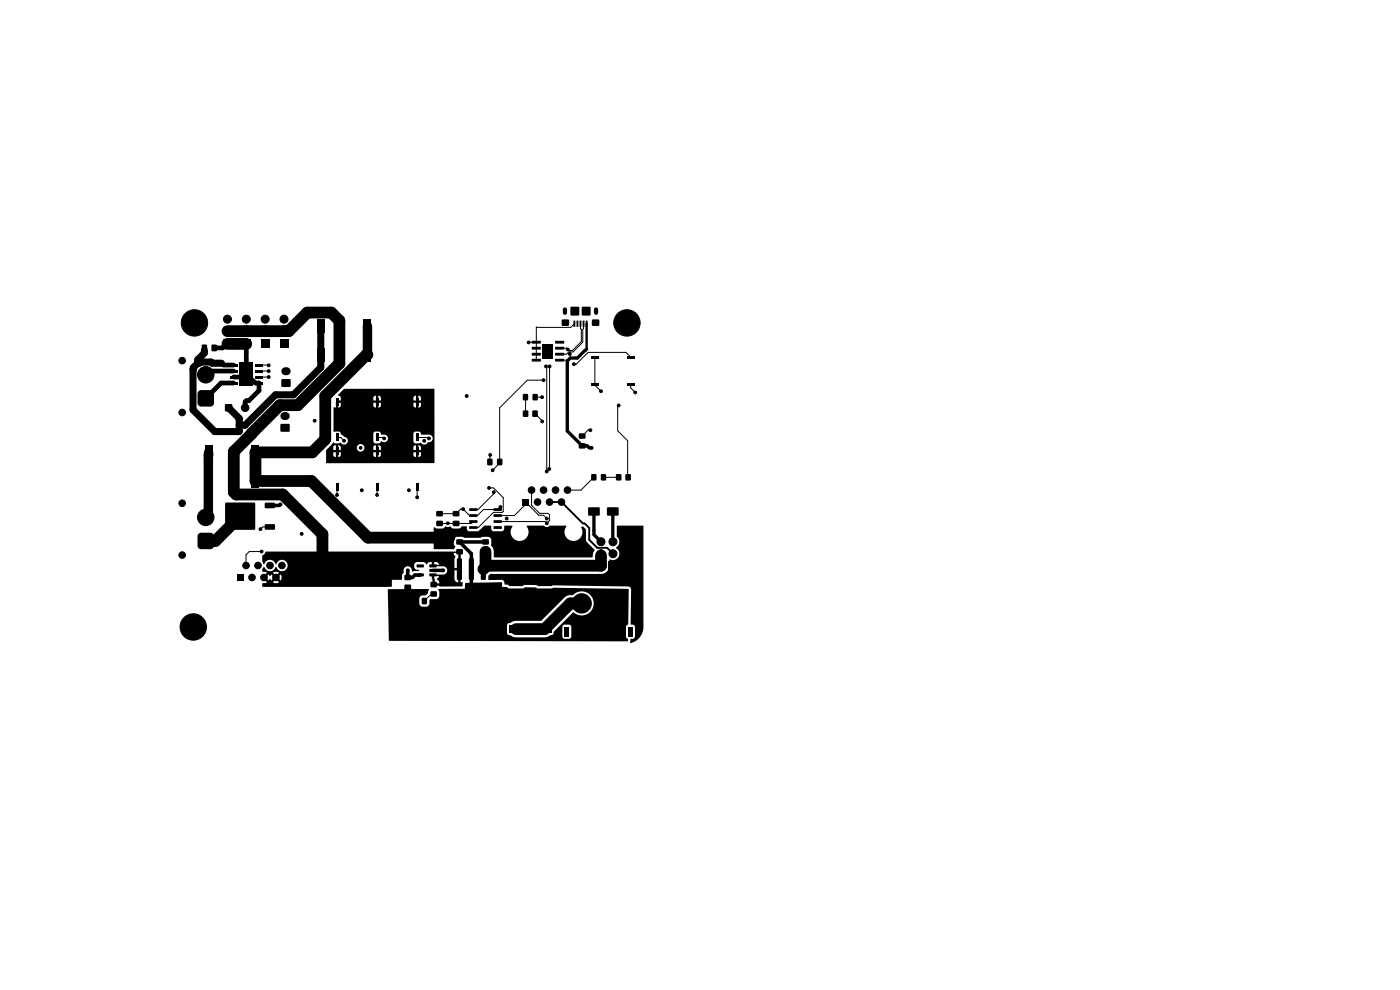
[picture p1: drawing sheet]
<svg xmlns="http://www.w3.org/2000/svg" width="297mm" height="210mm" viewBox="0 0 297 210" stroke-linecap="round" stroke-linejoin="round" font-family="sans-serif">
<g fill="#000">
<path d="M42.8 73.1h1.1v1.4h-1.1zM44.9 73.1h1.1v1.4h-1.1zM47.4 71.9h1.7v1.7h-1.7zM48.8 77.1h1.5v.6h-1.5zM48.8 78.4h1.5v.6h-1.5zM48.8 79.7h1.5v.6h-1.5zM51.4 71.9h1.7v1.7h-1.7zM50.8 76.9h2.9v4.9h-2.9zM54.2 79.7h1.5v.6h-1.5zM54.2 78.4h1.5v.6h-1.5zM54.2 77.1h1.5v.6h-1.5zM55.4 71.9h1.7v1.7h-1.7z"/>
<path d="M59.4 71.9h1.7v1.7h-1.7zM67.3 67.8h1.5v2.8h-1.5zM67.3 73.8h1.5v2.8h-1.5zM77.2 67.8h1.5v2.8h-1.5zM77.2 73.8h1.5v2.8h-1.5zM112.8 72.3h1.9v.5l-1.8 .1zM112.8 73.6h1.9v.5l-1.8 .1zM112.8 74.9l1.9-.1v.5l-1.8 .1zM112.8 76.1h1.9v.5l-1.8 .1zM115.1 73h2.3v3h-2.3zM117.8 76.1h1.8l.1 .5-1.9 .1zM117.8 74.9l1.8-.1 .1 .5-1.9 .1z"/>
<path d="M117.8 73.6h1.8l.1 .5-1.9 .1zM117.8 72.3h1.8l.1 .5-1.9 .1zM119.2 67.8h1.5v1.3h-1.5zM121.7 68l.3 .1v1.2h-.3zM122.3 68l.4 .1-.1 1.2h-.3zM121.1 65.1h1.7v1.8h-1.7zM123 68l.3 .1v1.2h-.3zM123.6 68l.4 .1-.1 1.2h-.3zM124.3 68l.3 .1v1.2h-.3zM123.5 65.1h1.7v1.8h-1.7zM125.4 75.4h1.6v.7h-1.6zM125.6 67.8h1.5v1.3h-1.5z"/>
<path d="M133 75.4h1.6v.7h-1.6zM42.2 82.9l.5-.1h1.9l.6 .2 .2 .5v2l-.3 .6-.5 .2h-1.9l-.6-.3-.2-.5v-2zM43.5 94.6h1.5v2.8h-1.5zM47.8 85.8h1.4v1.4h-1.4zM48.8 81h1.5v.6h-1.5zM53.4 94.6h1.5v2.8h-1.5zM54.2 81h1.5v.6h-1.5zM59.5 90h1.9v1.5h-1.9zM59.7 80.5h1.9v1.5h-1.9zM71.2 94.9h.6v1.6h-.6zM71.2 84.4h.6v1.6h-.6zM71.2 92h.6v1.6h-.6z"/>
<path d="M79.7 94.9h.6v1.6h-.6zM79.7 84.4h.6v1.6h-.6zM79.7 92h.6v1.6h-.6zM88.2 94.9h.6v1.6h-.6zM88.2 84.4h.6v1.6h-.6zM88.2 92h.6v1.6h-.6zM71.7 83.7l1.3-1.2h19.1v15.7h-22.9v-1.7h1.5l.1 .3 .3 .2 .9-.1 .3-.4h6.9l.1 .3 .3 .2 .9-.1 .3-.4h6.9l.3 .4 .9 .1 .3-.2 .1-.3v-.6h-.6v1.1h-.4v-1.1h-.6v.6h-6.9v-.6h-.5v1.1h-.6v-1.1h-.5v.6h-6.9v-.6h-.6v1.1h-.4v-1.1h-.6v.6h-1.5v-1l.6-.6h.9v.5h1.6v-.5h3.4v.2a.8 .8 0 0 0 .9 .7 .8 .8 0 0 0 .7-.9h1.9v.5h1.6v-.5h6.9v.5h1.6l-.1-.7-.3-.3-.2 1h-.4v-1l-.5 .2-.1 .3h-6.9l-.1-.3-.4-.2v1h-.6v-1l-.4 .2-.1 .3h-1.9a.8 .8 0 0 0-.8-.7 .8 .8 0 0 0-.8 .7h-3.4l-.1-.3-.5-.2v1h-.4v-1l-.5 .2-.1 .3h-.9l.8-1 .5 .2 1.2-.2a.82 .82 0 0 0 1.4 0 .82 .82 0 0 0-.7-1.2l-.7-.7h6.9v1.6l.1 .3 1.1 .2 .4-.5 .3 .1a.82 .82 0 0 0 1.2-.7 .82 .82 0 0 0-1.1-.8h-.3l-.1-.2h6.9l.1 1.8 .3 .3h.8a.4 .4 0 0 1 .4-.2 .4 .4 0 0 1 .3 .3 1.05 1.05 0 0 0 1.3-.4 .82 .82 0 0 0 .9-.9 .82 .82 0 0 0-1.1-.7h-1.3l-.2-.5-.3-.2-.9 .1-.3 .4h-6.9l-.1-.3-.3-.2-.9 .1-.3 .4h-6.9l-.4-.4h-1.1v-5.2h1.1l.4-.4h6.9l.1 .3 .3 .2 .9-.1 .3-.4h6.9l.3 .4 .9 .1 .4-.4v-.7h-.6v1.1h-.4v-1.1h-.6v.6h-6.9v-.6h-.5v1.1h-.6v-1.1h-.5v.6h-6.9v-.6h-.6v1.1h-.4v-1.2l.2-.1 .1-.2 .7-.1v-.5h6.9v.5h1.6v-.5h6.9v.5h1.6l-.1-.7-.3-.3-.2 1h-.4v-1l-.5 .2-.1 .3h-6.9l-.1-.3-.4-.2v1h-.6v-1l-.4 .2-.1 .3h-6.9l-.1-.3-.5-.2zM103.4 97.3h1v1.4h-1zM105.5 97.3h1v1.4h-1zM111 87.1h1v1.3h-1zM111 83.6h1v1.3h-1zM113 87.1h1v1.3h-1z"/>
<path d="M113 83.6h1v1.3h-1zM122.8 94.1h1.4v1h-1.4zM122.8 92h1.4v1h-1.4zM125.4 81.2h1.6v.6h-1.6zM133 81.2h1.6v.6h-1.6zM42.2 113.2l.5-.2h1.9l.6 .3 .2 .5v1.9l-.3 .6-.5 .2h-1.9l-.6-.3-.2-.5v-1.9zM43.5 100.6h1.5v2.8h-1.5zM47.8 106.7h6.3v5.6h-6.3zM53.4 100.6h1.5v2.8h-1.5zM56.2 111.3l2-.1 .2 .2-.1 .8-.2 .2h-1.8l-.2-.3zM56.2 106.7l2-.1 .2 .3-.1 .8-.2 .1h-1.8l-.2-.2zM71.2 102.5h.6v1.6h-.6z"/>
<path d="M79.7 102.5h.6v1.6h-.6zM88.2 102.5h.6v1.6h-.6zM92.6 110.5h1.3v1.1h-1.3zM92.6 108.4h1.3v1.1h-1.3zM96.1 110.5h1.3v1.1h-1.3zM96.1 108.4h1.3v1.1h-1.3zM96.8 116.5h1.4v1.1h-1.4zM96.8 114.4h1.4v1.1h-1.4zM56.4 117l41.3 .1v6.4l.5 .1-.1 .7-4.8 .1-.1-.2h-1.1l-.3-.3-.1-1-.1-.1h.6l.1 1h.9a.78 .78 0 0 0-.5-.9v-.1h3.7l.3 .6 .5 .1v-2.5h-.8v1.8h-3.7l.4-.6h-1v.6h-.5l.1-.9h2.4a.88 .88 0 0 0 .8-.9 .88 .88 0 0 0-.8-.9h-2.4l-.1-.3h1.5l-.1-.3-.4-.3h-.5v.6h-.5v-.6l-.6 .1-.5 .4-.6-.5h-1.5l-.5 .4v.7l.2 .4 .8 .2v.2l-1.4 .1-.1-.1a.88 .88 0 0 0-.8-1 .88 .88 0 0 0-1 .8v.6l-.3 .5-.1 1h-2.1v1.4l-.1 .1-27.4-.1 .1-.7 1-.2-.5-.5 .2-.3 .6 .5 .3-.4 .2 .4 .6-.5 .3 .3-.5 .5a1.19 1.19 0 0 0 1.3 0l-.4-.4v-.2l.2-.2 .6 .4a1.2 1.2 0 0 0 0-1.3l-.6 .5-.3-.3 .5-.5-.8-.2-.5 .2 .5 .5-.3 .3-.6-.5-.3 .4-.2-.4-.6 .5-.2-.3 .5-.5-1.1-.3 .1-.5 .2-.4h.2a1.27 1.27 0 0 0 1.3 .9 1.27 1.27 0 0 0 1.1-1l.1 .1a1.21 1.21 0 0 0 2 .5 1.21 1.21 0 0 0-.2-2 1.21 1.21 0 0 0-1.8 .9h-.1a1.28 1.28 0 0 0-1.3-.9 1.28 1.28 0 0 0-1.2 .9l-.4-.6v-1.2l.6-.5h40.1l.3 .7-.2 .5v1.9h.8v-3.2h-.9v.1h-40.1zM97 118.5l.8-.1 .2 .3v4.1l-.2 .2h-.7l-.2-.2zM99.6 107.8h1.7v.6h-1.7zM99.6 109.1h1.7v.5l-1.7 .1z"/>
<path d="M99.6 110.4l1.7-.1v.6h-1.7zM99.6 111.6h1.7v.6h-1.7zM99.5 118.5l.8-.1 .2 .3v4.1l-.2 .2h-.7l-.2-.2zM102.3 116.5h1.4v1.1h-1.4zM102.3 114.4h1.4v1.1h-1.4zM102.1 118.5l.7-.1 .3 .3v4.1l-.3 .2h-.7l-.1-.2zM92 111.9l.6 .2h1.2l.7-.4 .4 .1 .6-.1 .6 .4h1.2l.7-.5h.9l.1 .1 .1 .7 .2 .2 2 .1 .5-.3 .9-.9h1.4l.1 .1v.7l.3 .3 2 .1 .4-.3 .2-.9 1.6 .1a1.93 1.93 0 0 0 .2 2.6 1.93 1.93 0 0 0 2.7 0 1.93 1.93 0 0 0 .1-2.6l3.6-.1a.86 .86 0 0 0 1.2 .1l3.5-.1 .2 .1a1.94 1.94 0 0 0 1.4 3.1 1.94 1.94 0 0 0 1.7-2.9h.4l.6 .5 .1 2.5 1.7 1.8-.5 1.6h-20.7l-.2-1.7-.5-.8v-1.2l-.3-.5-.4-.1h-1.1l-.5 .2h-3.3l-.5-.2h-1.2l-.5 .3-.1 .3v1l.3 .5-.3 .5h-4.2l-.1-.1zM104.7 111.6h1.7l.1 .6h-1.8zM104.7 110.4l1.7-.1 .1 .6h-1.8zM104.7 109.1h1.7l.1 .5-1.8 .1zM104.7 107.8h1.7l.1 .6h-1.8zM110.8 105.8h1.4v1.4h-1.4z"/>
<path d="M125.5 100.6h1v1.3h-1zM124.8 107.7h2.4v1.6h-2.4zM127.5 100.6h1v1.3h-1zM130.7 100.6h1.1v1.3h-1.1zM129.2 119.2h1.7v1.7h-1.7zM128.8 107.7h2.4v1.6h-2.4zM132.7 100.6h1.1v1.3h-1.1zM103.6 122.1l.5-.3h23.5a1.75 1.75 0 0 0 1.7-1.7l.1-1.4a1.42 1.42 0 0 0 1.9-.6 1.42 1.42 0 0 0-.6-2 1.44 1.44 0 0 0 .2-2.3l.1-2.3 5.5 .1v21.7l-.3 1-.5 .9-.8 .7-.9 .4h-.4l.1-.7 .7-.2 .3-.3v-2.1l-.3-.4-.6-.2 .1-7.4-.1-.3-.3-.2-16.1-.3-.5 .1h-2.7l-.5-.2h-2.3l-.6 .2h-2.7l-.4-.2-.6-.1-.2-.6-.3-.4h-3zM50.2 121.8h1.4v1.4h-1.4zM85.8 122h1.4v1h-1.4zM85.8 124.1h1.4v1h-1.4zM87.5 126.9h1v1.2h-1z"/>
<path d="M89.5 126.9h1v1.2h-1zM88.4 119.8l1.4-.1 .1 .6-1.4 .1zM88.4 121.7l1.4-.1 .1 .6-1.4 .1zM91.4 125.5h1.2v1h-1.2zM91.4 123.5h1.2v1h-1.2zM91.1 121.7l1.4-.1 .1 .6-1.4 .1zM91.1 120.7h1.4l.1 .5-1.4 .1zM91.1 119.8l1.4-.1 .1 .6-1.4 .1zM94.7 125.2h10.6v9.3h-10.6zM82.3 125h8.7l-.2 .9-.5 .4h-.6a.74 .74 0 0 0-.8 .7l.1 1.1 .1 .3 .4 .3h.9a.74 .74 0 0 0 .7-.7v-.7l.1-.2h1.3a.74 .74 0 0 0 .7-.7l-.2-1.4 5.6-.1 .2-1.3 7.6-.1 .1 .1v.9h1l.5 .3h2.9l.5-.2h2.3l.4 .2h2.9l.4-.1 16 .3-.1 7.4-.5 .6v2l.4 .6-.1 .4-50.5-.1-.1-.1-.1-3.2h25.2v1.7a.63 .63 0 0 0 .7 .5l1.1 .4h6.3l1.1-.5a.61 .61 0 0 0 .7-.7l1-1h.8l.1 2.2 .4 .3h.9l.4-.1 .1-.4v-2l-.1-.4-.4-.1h-1l-.4 .5h-.8l3.1-3.1a2.58 2.58 0 0 0 3.6-.1 2.58 2.58 0 0 0-.1-3.7 2.58 2.58 0 0 0-3.6 .1l-.9 .1-.8 .4-5 5h-5.4l-1.2 .5a.54 .54 0 0 0-.6 .4h-25.2zM108.1 132.7h2.8v1.5h-2.8zM108.1 122.8h2.8v1.5h-2.8z"/>
<path d="M114.1 132.7h2.8v1.5h-2.8zM114.1 122.8h2.8v1.5h-2.8zM119.8 133h.9v2h-.9zM128.9 126.3l.5-.3h2.2a1.03 1.03 0 0 1 1 1v2a1.03 1.03 0 0 1-1 1.1h-2a1.03 1.03 0 0 1-1.1-1.1l.1-2.2zM133.3 133h.9v2h-.9z"/>
</g>
<g fill="#000" stroke="#000" stroke-width=".21">
<circle cx="38.6" cy="76.5" r=".7"/>
<circle cx="41.2" cy="68.5" r="2.8"/>
<circle cx="41.2" cy="68.5" r="1.8"/>
<circle cx="43.7" cy="79.5" r="1.75"/>
<circle cx="48.2" cy="70.2" r=".85"/>
<circle cx="48.2" cy="67.7" r=".85"/>
<circle cx="52.2" cy="70.2" r=".85"/>
<circle cx="52.2" cy="67.7" r=".85"/>
<circle cx="52.3" cy="76.4" r=".3"/>
<circle cx="52.3" cy="74.8" r=".3"/>
<circle cx="56.2" cy="67.7" r=".85"/>
<circle cx="56.2" cy="70.2" r=".85"/>
<circle cx="57" cy="78.7" r=".3"/>
<circle cx="57" cy="80" r=".3"/>
<circle cx="57" cy="77.5" r=".3"/>
<circle cx="60.2" cy="70.2" r=".85"/>
<circle cx="60.2" cy="67.7" r=".85"/>
<circle cx="112.1" cy="72.6" r=".3"/>
<circle cx="115.8" cy="77.7" r=".3"/>
<circle cx="116.6" cy="77.7" r=".3"/>
<circle cx="120.4" cy="74.1" r=".3"/>
<circle cx="120.9" cy="75.1" r=".3"/>
<circle cx="121.8" cy="77.3" r=".3"/>
<circle cx="133" cy="68.5" r="2.8"/>
<circle cx="133" cy="68.5" r="1.8"/>
<circle cx="38.6" cy="87.5" r=".7"/>
<circle cx="52" cy="86.5" r=".8"/>
<circle cx="66.7" cy="89.3" r=".3"/>
<circle cx="73" cy="93.5" r=".3"/>
<circle cx="74" cy="84" r=".3"/>
<circle cx="74.5" cy="96.5" r=".3"/>
<circle cx="76.5" cy="95" r=".3"/>
<circle cx="81.5" cy="93" r=".3"/>
<circle cx="90" cy="93.5" r=".3"/>
<circle cx="91" cy="93" r=".3"/>
<circle cx="91.5" cy="96.5" r=".3"/>
<circle cx="91.5" cy="83" r=".3"/>
<circle cx="99" cy="84" r=".3"/>
<circle cx="104" cy="96.5" r=".3"/>
<circle cx="104.5" cy="99.8" r=".3"/>
<circle cx="115" cy="84.3" r=".3"/>
<circle cx="115" cy="89.4" r=".3"/>
<circle cx="115.3" cy="80.6" r=".3"/>
<circle cx="116.5" cy="99.5" r=".3"/>
<circle cx="125.2" cy="91.3" r=".3"/>
<circle cx="125.5" cy="95" r=".3"/>
<circle cx="127.5" cy="83" r=".3"/>
<circle cx="131.2" cy="86" r=".3"/>
<circle cx="134.8" cy="83.3" r=".3"/>
<circle cx="38.6" cy="106.7" r=".7"/>
<circle cx="38.6" cy="117.7" r=".7"/>
<circle cx="43.6" cy="109.7" r="1.75"/>
<circle cx="52.2" cy="120" r=".7"/>
<circle cx="54.7" cy="120" r=".7"/>
<circle cx="55.3" cy="112.2" r=".3"/>
<circle cx="55.5" cy="117" r=".3"/>
<circle cx="57.3" cy="120" r=".7"/>
<circle cx="59.5" cy="107" r=".3"/>
<circle cx="59.8" cy="120" r=".7"/>
<circle cx="64" cy="113.2" r=".3"/>
<circle cx="71.5" cy="105" r=".3"/>
<circle cx="76.7" cy="104" r=".3"/>
<circle cx="80" cy="105" r=".3"/>
<circle cx="86.7" cy="104" r=".3"/>
<circle cx="88.5" cy="105.5" r=".3"/>
<circle cx="95" cy="111" r=".3"/>
<circle cx="95.5" cy="119" r=".3"/>
<circle cx="98.3" cy="108" r=".3"/>
<circle cx="103.7" cy="103.5" r=".3"/>
<circle cx="104.7" cy="104.4" r=".3"/>
<circle cx="106.2" cy="107.6" r=".3"/>
<circle cx="107.5" cy="110" r=".3"/>
<circle cx="112.8" cy="104" r=".7"/>
<circle cx="114" cy="106.5" r=".7"/>
<circle cx="115.3" cy="104" r=".7"/>
<circle cx="116" cy="100" r=".3"/>
<circle cx="116" cy="111" r=".3"/>
<circle cx="116" cy="110" r=".3"/>
<circle cx="116.6" cy="106.5" r=".7"/>
<circle cx="117.8" cy="104" r=".7"/>
<circle cx="119.1" cy="106.5" r=".7"/>
<circle cx="120.4" cy="104" r=".7"/>
<circle cx="127.5" cy="120" r=".85"/>
<circle cx="127.5" cy="117.5" r=".85"/>
<circle cx="127.5" cy="114.9" r=".85"/>
<circle cx="130" cy="117.5" r=".85"/>
<circle cx="130" cy="114.9" r=".85"/>
<circle cx="41" cy="133" r="2.8"/>
<circle cx="41" cy="133" r="1.8"/>
<circle cx="53.5" cy="122.5" r=".7"/>
<circle cx="56" cy="122.5" r=".7"/>
<circle cx="58.5" cy="122.5" r=".7"/>
<circle cx="86.5" cy="121" r=".3"/>
<circle cx="94" cy="121" r=".3"/>
<circle cx="100" cy="124" r=".3"/>
<circle cx="123.4" cy="128" r="2.05"/>
</g>
<path d="M60.5 78.8h.3M60.3 88.3h.3" fill="none" stroke="#000" stroke-width="1.7"/>
<path d="M119.8 65.7v.7M126.4 65.7v.7" fill="none" stroke="#000" stroke-width=".9"/>
<path d="M124.1 74.4l-1.6 1.5h-1.5l-.7 .7v14.8l3.2 3.2h1.1l.4 .4h.5M124.4 74.1l-.2 .3M126 108.5v4.9l1.5 1.5M130 108.5v6.4" fill="none" stroke="#000" stroke-width=".7"/>
<g fill="none" stroke="#000" stroke-width=".21">
<path d="M48.2 72.8l-.7 .7M54.9 80h2.1M54.9 78.7h2.1M54.9 77.4l2.1 .1M113.8 72.6h-1.7M115.8 77.7l.2 .2v22.1M116.6 77.7l-.1 21.8M118.7 76.4h1.6v.2M121 74.7l-.1 .4M121.8 68.7l-.7 .8-7.3-.1v7M123.2 68.7v1l.1 .2v2.6l-1.9 1.8h-.7l-.5-.4h-1.5M123.8 68.7v1l-.2 .2v2.7l-2 2.1h-.9l-.5 .4h-1.5"/>
<path d="M124.1 74.4h.1M126.2 75.8v5.9l1.3 1.3M133.8 75.8l-1-1h-8.1l-2.5 2.5h-.5M71.5 92.8h.8l.7 .7M80 92.8h1.3l.2 .2M88.5 92.8h2.3l.2 .2M104 96.5l-.1 1.5M111.5 84.3h.1M111.5 84.3v3.5M113.5 87.8l1.5 1.6M113.5 84.3h1.5M115.3 80.6h-3.4l-5.9 5.9v11.8l-1.5 1.5"/>
<path d="M125.3 91.2h-.5l-1.3 1.3M131.2 86l-.2 .2v5.2l2.2 2.1v7.8M133.8 81.5v.8l.9 1M55.5 117h-2.6l-.7 .7v2.3M57.2 111.8h-1.5l-.5 .5M71.5 103.3v1.7M80 103.3v1.7M88.5 103.3v2.2M100.4 110.6l-.4 .4h-6.8M103.7 103.5h1l2.1 2.1v2.9l-.2 .2h-1.9l-3.2 3.2h-1.1M104.7 104.4v.4l-3.3 3.3h-1M105.6 109.4h3.5l2.4-2.4v-.5l2.8 2.8h1l.7 .7"/>
<path d="M106.4 108l-.2-.4-.6 .5h-3l-1.3 1.3h-1.7l-1.4-1.4h-.5l-1 1h-3.5M112.8 104v3.2l1.7 1.7h1.7l.4 .4v1.1l-.6 .6-.4-.4h-10M126 112.5v.5M126.1 101.3l-2.8 2.7h-2.9M128 101.3h3.2M130 114.9h.1M90 127.5h.1M92 125.5l-2 2M103 120.3l-.5 .4"/>
</g>
<path d="M47 77.1l.4 .3M59.5 107l-.2 .2h-2.1M103 115h-5.5l2.5 2.5v6.5M86.5 121v1.5h1l.5-.5h1.1M91.9 121h2.1" fill="none" stroke="#000" stroke-width=".75"/>
<path d="M48.2 73h4M48.2 70.3h13.1l3.9-4h5.1l1.7 1.7v9.1l-8.8 8.9h-3.8l-9.8 9.8v8.6l.5 .5h9.9l8.4 8.4v4.9M78 75.2h-.2l-8.8 8.8v9.2l-2.8 2.8h-12v6h11.9l12 12.1h17.2M50.9 109.5l-5.2 5.3h-2.1M103 117v3.3M127.5 117.9v2.1h-24.2l-.8 .7M123.4 128h-2.4l-5.5 5.5h-6" fill="none" stroke="#000" stroke-width="2.5"/>
<path d="M116.6 106.5h2.5l4.6 4.5h.3l1 1v2.5l1.7 1.7h2.1l1.2 1.3" fill="none" stroke="#000" stroke-width=".4"/>
<path d="M47.4 77.4h2.1M48.2 72.8l-1 1h-1.8M49.5 78.7h-5.1l-.8 .8M52.2 79.3l-.6 .7h-2.1M52.2 79.3l2 2h.7v1.5l-2.1 2.2h-.6l-.2 .3v1.2M52.2 72.8v6.5M49.5 81.3h-2.6l-3.3 3.2" fill="none" stroke="#000" stroke-width="1"/>
<path d="M124.4 68.7v5.4" fill="none" stroke="#000" stroke-width=".5"/>
<path d="M41.9 77.1h.4l.2-.3h2.3l.2 .3h2M41.9 77.1l-.9 .9-.1 .4v8.6l4.6 4.6h5.2v-2.8l-2.2-2.3M43.4 74.3v.6l-1.5 1.4v.8M68 69.2v8.8l-5.8 5.8h-3.8l-6.4 6.4h-1.3" fill="none" stroke="#000" stroke-width="1.5"/>
<path d="M78 69.2v6M44.2 96v13.2l-.6 .6" fill="none" stroke="#000" stroke-width="2"/>
</svg>
